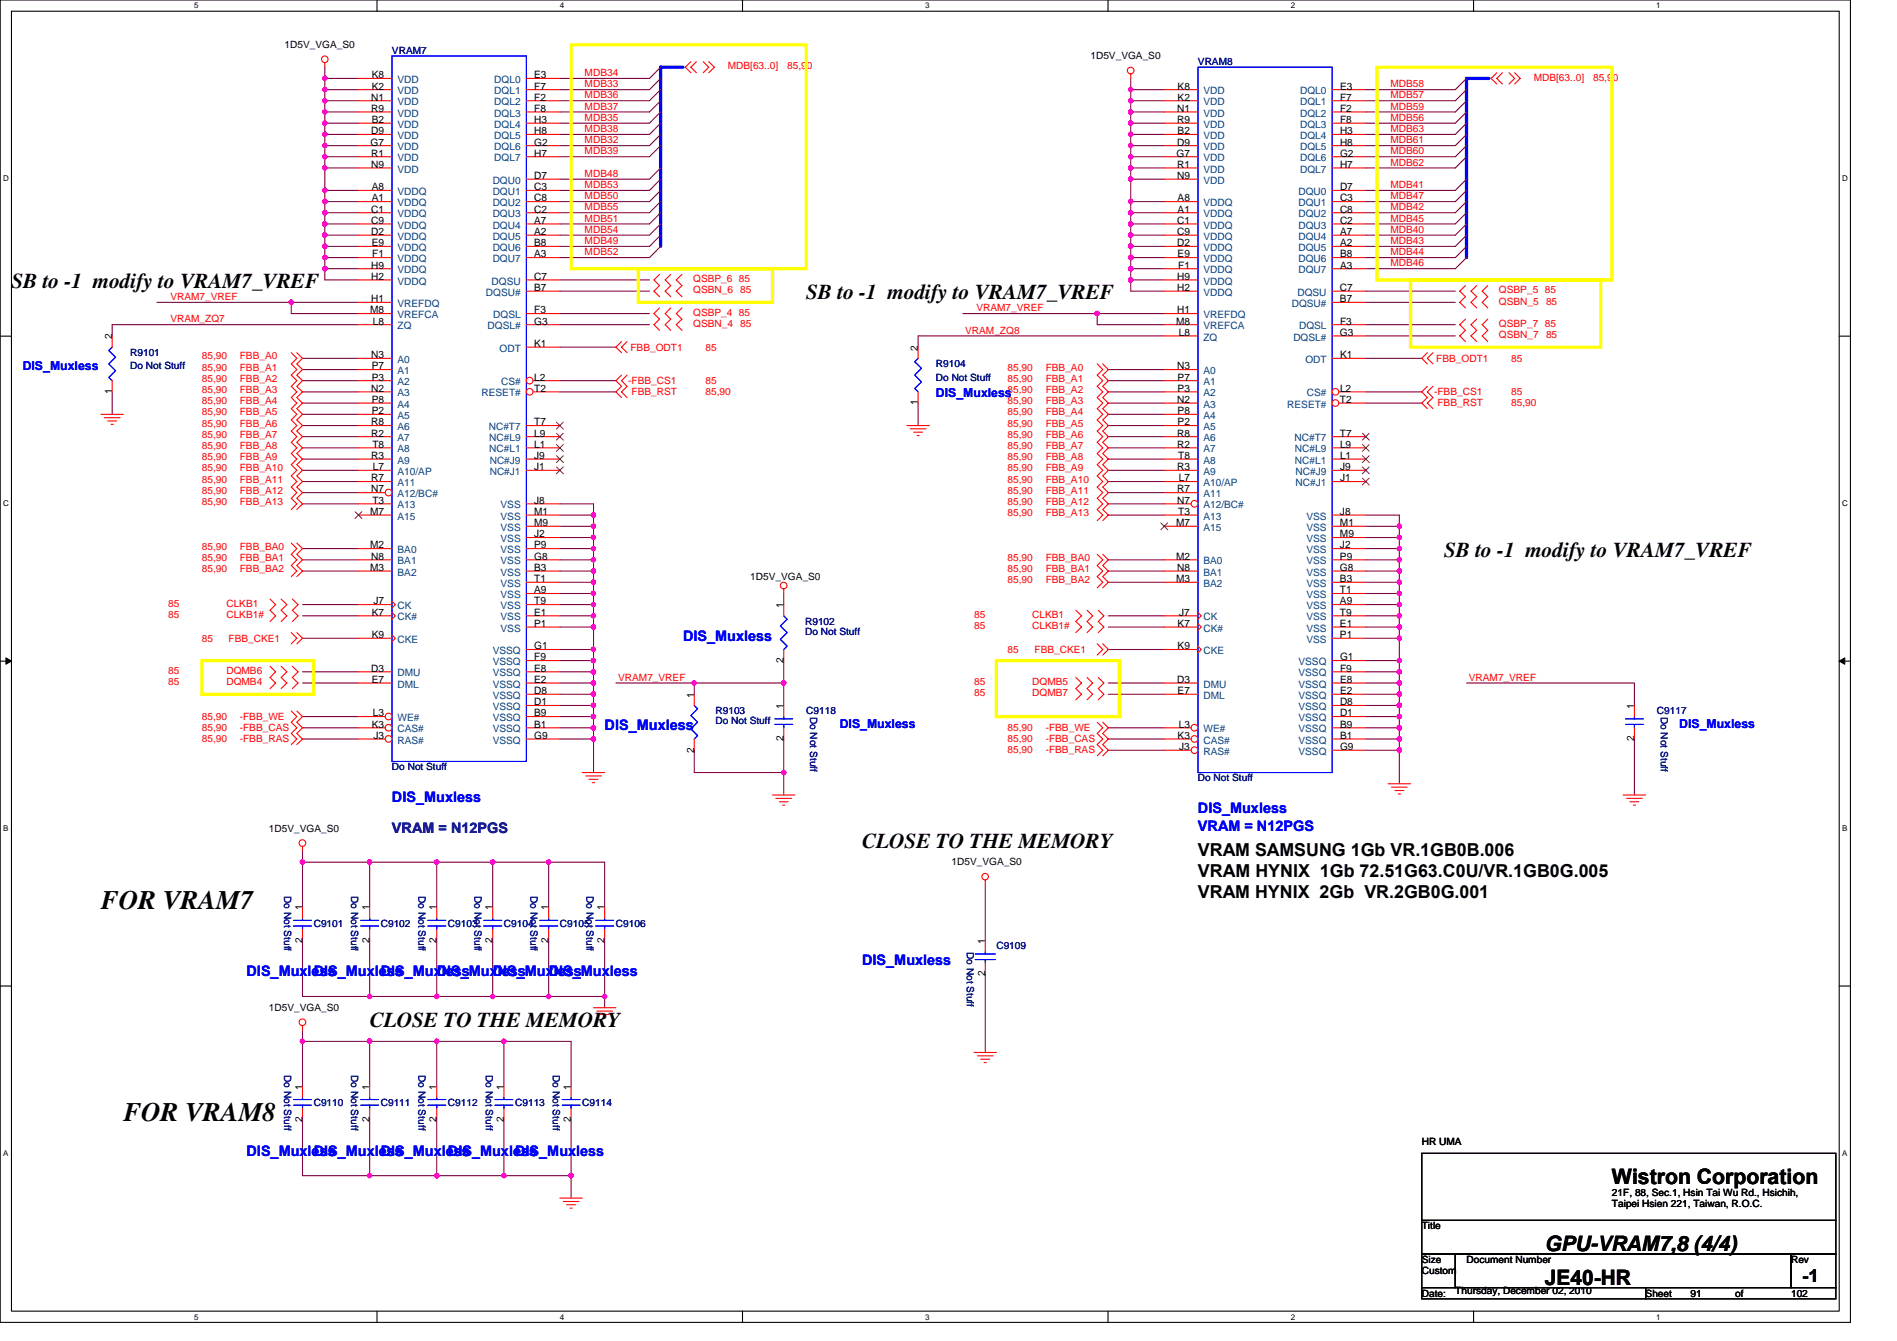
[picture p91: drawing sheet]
<svg xmlns="http://www.w3.org/2000/svg" width="297mm" height="210mm" viewBox="0 0 297 210" stroke-linecap="round" stroke-linejoin="round" font-family="sans-serif">
<defs><g id="words">
<g font-size="4.2">
<text x="15.8" y="142.2">FOR VRAM7</text>
<text x="19.3" y="175.5">FOR VRAM8</text>
</g>
<g font-size="3.3">
<text x="1.8" y="45">SB to -1 modify to VRAM7_VREF</text>
<text x="126.2" y="46.8">SB to -1 modify to VRAM7_VREF</text>
<text x="226.1" y="87.1">SB to -1 modify to VRAM7_VREF</text>
<text x="135" y="132.7">CLOSE TO THE MEMORY</text>
<text x="57.9" y="160.7">CLOSE TO THE MEMORY</text>
<text x="252.4" y="185.4">Wistron Corporation</text>
<text x="241.9" y="195.9">GPU-VRAM7,8 (4/4)</text>
<text x="241.9" y="201.1">JE40-HR</text>
</g>
<g font-size="2.8">
<text x="187.6" y="134">VRAM SAMSUNG 1Gb VR.1GB0B.006</text>
<text x="187.6" y="137.3">VRAM HYNIX 1Gb 72.51G63.C0U/VR.1GB0G.005</text>
<text x="187.6" y="140.6">VRAM HYNIX 2Gb VR.2GB0G.001</text>
<text x="282.2" y="200.6">-1</text>
</g>
<g font-size="2.3" fill="#00f">
<text x="107" y="100.3">DIS_Muxless</text>
<text x="94.7" y="114.3">DIS_Muxless</text>
<text x="61.4" y="125.5">DIS_Muxless</text>
<text x="187.6" y="127.3">DIS_Muxless</text>
<text x="187.6" y="130.1">VRAM = N12PGS</text>
<text x="38.6" y="152.8">DIS_Muxless</text>
<text x="49.1" y="152.8">DIS_Muxless</text>
<text x="59.6" y="152.8">DIS_Muxless</text>
<text x="68.4" y="152.8">DIS_Muxless</text>
<text x="77.1" y="152.8">DIS_Muxless</text>
<text x="85.9" y="152.8">DIS_Muxless</text>
<text x="135" y="151.1">DIS_Muxless</text>
<text x="38.6" y="180.9">DIS_Muxless</text>
<text x="49.1" y="180.9">DIS_Muxless</text>
<text x="59.6" y="180.9">DIS_Muxless</text>
<text x="70.1" y="180.9">DIS_Muxless</text>
<text x="80.7" y="180.9">DIS_Muxless</text>
</g>
<text font-size="2.3" fill="#0000a0" x="61.4" y="130.4">VRAM = N12PGS</text>
<g font-size="1.9" fill="#00f">
<text x="3.6" y="57.9">DIS_Muxless</text>
<text x="146.6" y="62.1">DIS_Muxless</text>
<text x="131.5" y="113.9">DIS_Muxless</text>
<text x="262.9" y="113.9">DIS_Muxless</text>
</g>
<g font-size="1.6">
<text x="44.6" y="7.5">1D5V_VGA_S0</text>
<text x="170.7" y="9.3">1D5V_VGA_S0</text>
<text x="58.1" y="15.7">N1</text>
<text x="58.1" y="17.5">R9</text>
<text x="58.2" y="14">K2</text>
<text x="58.2" y="12.3">K8</text>
<text x="83.6" y="12.3">E3</text>
<text x="83.6" y="15.7">F2</text>
<text x="83.6" y="14">F7</text>
<text x="83.6" y="17.5">F8</text>
<text x="184.3" y="17.5">N1</text>
<text x="184.4" y="15.7">K2</text>
<text x="184.4" y="14">K8</text>
<text x="209.8" y="14">E3</text>
<text x="209.8" y="17.5">F2</text>
<text x="209.8" y="15.7">F7</text>
<text x="58" y="22.8">G7</text>
<text x="58.1" y="21">D9</text>
<text x="58.2" y="19.3">B2</text>
<text x="83.6" y="22.8">G2</text>
<text x="83.6" y="19.3">H3</text>
<text x="83.6" y="21">H8</text>
<text x="184.3" y="22.8">D9</text>
<text x="184.3" y="19.3">R9</text>
<text x="184.4" y="21">B2</text>
<text x="209.8" y="19.3">F8</text>
<text x="209.8" y="21">H3</text>
<text x="209.8" y="22.8">H8</text>
<text x="58.1" y="26.3">N9</text>
<text x="58.1" y="24.5">R1</text>
<text x="58.2" y="29.8">A8</text>
<text x="83.6" y="29.8">C3</text>
<text x="83.6" y="28">D7</text>
<text x="83.6" y="24.5">H7</text>
<text x="184.2" y="24.5">G7</text>
<text x="184.3" y="28">N9</text>
<text x="184.3" y="26.3">R1</text>
<text x="209.8" y="29.8">D7</text>
<text x="209.8" y="24.5">G2</text>
<text x="209.8" y="26.3">H7</text>
<text x="58.1" y="33.3">C1</text>
<text x="58.1" y="35">C9</text>
<text x="58.2" y="31.5">A1</text>
<text x="83.6" y="35">A7</text>
<text x="83.6" y="33.3">C2</text>
<text x="83.6" y="31.5">C8</text>
<text x="184.3" y="35">C1</text>
<text x="184.4" y="33.3">A1</text>
<text x="184.4" y="31.5">A8</text>
<text x="209.8" y="35">C2</text>
<text x="209.8" y="31.5">C3</text>
<text x="209.8" y="33.3">C8</text>
<text x="58.1" y="36.8">D2</text>
<text x="58.2" y="38.5">E9</text>
<text x="58.3" y="40.3">F1</text>
<text x="83.6" y="36.8">A2</text>
<text x="83.6" y="40.3">A3</text>
<text x="83.6" y="38.5">B8</text>
<text x="184.3" y="36.8">C9</text>
<text x="184.3" y="38.5">D2</text>
<text x="184.4" y="40.3">E9</text>
<text x="209.8" y="38.5">A2</text>
<text x="209.8" y="36.8">A7</text>
<text x="209.8" y="40.3">B8</text>
<text x="58.1" y="47.3">H1</text>
<text x="58.1" y="43.8">H2</text>
<text x="58.1" y="42">H9</text>
<text x="83.6" y="45.6">B7</text>
<text x="83.6" y="43.8">C7</text>
<text x="184.3" y="45.6">H2</text>
<text x="184.3" y="43.8">H9</text>
<text x="184.5" y="42">F1</text>
<text x="209.8" y="47.3">B7</text>
<text x="209.8" y="45.6">C7</text>
<text x="209.8" y="42">A3</text>
<text x="17.5" y="53.1" transform="rotate(-90 17.5 53.1)">2</text>
<text x="58" y="49.1">M8</text>
<text x="58.4" y="50.8">L8</text>
<text x="83.6" y="50.8">G3</text>
<text x="83.6" y="49.1">F3</text>
<text x="184.2" y="50.8">M8</text>
<text x="184.3" y="49.1">H1</text>
<text x="184.6" y="52.6">L8</text>
<text x="209.8" y="52.6">G3</text>
<text x="209.8" y="50.8">F3</text>
<text x="58.1" y="56.1">N3</text>
<text x="58.2" y="59.6">P3</text>
<text x="58.2" y="57.8">P7</text>
<text x="83.6" y="59.6">L2</text>
<text x="83.6" y="54.3">K1</text>
<text x="143.7" y="54.9" transform="rotate(-90 143.7 54.9)">2</text>
<text x="184.3" y="57.8">N3</text>
<text x="184.4" y="59.6">P7</text>
<text x="209.8" y="56.1">K1</text>
<text x="17.5" y="61.7" transform="rotate(-90 17.5 61.7)">1</text>
<text x="58.1" y="61.3">N2</text>
<text x="58.2" y="64.8">P2</text>
<text x="58.2" y="63.1">P8</text>
<text x="83.6" y="61.3">T2</text>
<text x="143.7" y="63.5" transform="rotate(-90 143.7 63.5)">1</text>
<text x="184.3" y="63.1">N2</text>
<text x="184.4" y="61.3">P3</text>
<text x="184.4" y="64.8">P8</text>
<text x="209.8" y="63.1">T2</text>
<text x="209.8" y="61.3">L2</text>
<text x="58.1" y="68.3">R2</text>
<text x="58.1" y="71.8">R3</text>
<text x="58.1" y="66.6">R8</text>
<text x="58.3" y="70.1">T8</text>
<text x="83.6" y="66.6">T7</text>
<text x="83.6" y="70.1">L1</text>
<text x="83.6" y="68.3">L9</text>
<text x="83.6" y="71.8">J9</text>
<text x="184.3" y="70.1">R2</text>
<text x="184.3" y="68.3">R8</text>
<text x="184.4" y="66.6">P2</text>
<text x="184.5" y="71.8">T8</text>
<text x="209.8" y="68.3">T7</text>
<text x="209.8" y="71.8">L1</text>
<text x="209.8" y="70.1">L9</text>
<text x="58.1" y="77.1">N7</text>
<text x="58.1" y="75.4">R7</text>
<text x="58.4" y="73.6">L7</text>
<text x="83.6" y="73.6">J1</text>
<text x="184.3" y="73.6">R3</text>
<text x="184.3" y="77.1">R7</text>
<text x="184.6" y="75.4">L7</text>
<text x="209.8" y="75.4">J1</text>
<text x="209.8" y="73.6">J9</text>
<text x="58" y="80.6">M7</text>
<text x="58.3" y="78.8">T3</text>
<text x="83.6" y="78.8">J8</text>
<text x="83.6" y="80.6">M1</text>
<text x="83.6" y="82.4">M9</text>
<text x="184.2" y="82.4">M7</text>
<text x="184.3" y="78.8">N7</text>
<text x="184.5" y="80.6">T3</text>
<text x="209.8" y="80.6">J8</text>
<text x="209.8" y="82.4">M1</text>
<text x="58" y="85.9">M2</text>
<text x="58" y="89.4">M3</text>
<text x="58.1" y="87.6">N8</text>
<text x="83.6" y="89.4">B3</text>
<text x="83.6" y="87.6">G8</text>
<text x="83.6" y="84.1">J2</text>
<text x="83.6" y="85.9">P9</text>
<text x="184.2" y="87.6">M2</text>
<text x="184.3" y="89.4">N8</text>
<text x="209.8" y="89.4">G8</text>
<text x="209.8" y="85.9">J2</text>
<text x="209.8" y="84.1">M9</text>
<text x="209.8" y="87.6">P9</text>
<text x="58.5" y="94.6">J7</text>
<text x="83.6" y="92.9">A9</text>
<text x="83.6" y="91.1">T1</text>
<text x="83.6" y="94.6">T9</text>
<text x="117.5" y="90.8">1D5V_VGA_S0</text>
<text x="122.7" y="95.2" transform="rotate(-90 122.7 95.2)">1</text>
<text x="184.2" y="91.1">M3</text>
<text x="209.8" y="94.6">A9</text>
<text x="209.8" y="91.1">B3</text>
<text x="209.8" y="92.9">T1</text>
<text x="58.2" y="96.4">K7</text>
<text x="58.2" y="99.9">K9</text>
<text x="83.6" y="96.4">E1</text>
<text x="83.6" y="98.1">P1</text>
<text x="83.6" y="101.6">G1</text>
<text x="184.4" y="98.1">K7</text>
<text x="184.4" y="101.6">K9</text>
<text x="184.7" y="96.4">J7</text>
<text x="209.8" y="98.1">E1</text>
<text x="209.8" y="99.9">P1</text>
<text x="209.8" y="96.4">T9</text>
<text x="58.1" y="105.1">D3</text>
<text x="58.2" y="106.9">E7</text>
<text x="83.6" y="106.9">E2</text>
<text x="83.6" y="105.1">E8</text>
<text x="83.6" y="103.4">F9</text>
<text x="122.7" y="103.8" transform="rotate(-90 122.7 103.8)">2</text>
<text x="184.3" y="106.9">D3</text>
<text x="209.8" y="106.9">E8</text>
<text x="209.8" y="105.1">F9</text>
<text x="209.8" y="103.4">G1</text>
<text x="58.2" y="113.9">K3</text>
<text x="58.4" y="112.1">L3</text>
<text x="83.6" y="113.9">B1</text>
<text x="83.6" y="112.1">B9</text>
<text x="83.6" y="110.4">D1</text>
<text x="83.6" y="108.6">D8</text>
<text x="108.7" y="109.2" transform="rotate(-90 108.7 109.2)">1</text>
<text x="122.7" y="110.9" transform="rotate(-90 122.7 110.9)">1</text>
<text x="184.4" y="108.6">E7</text>
<text x="184.6" y="113.9">L3</text>
<text x="209.8" y="113.9">B9</text>
<text x="209.8" y="112.1">D1</text>
<text x="209.8" y="110.4">D8</text>
<text x="209.8" y="108.6">E2</text>
<text x="255.9" y="110.9" transform="rotate(-90 255.9 110.9)">1</text>
<text x="58.5" y="115.7">J3</text>
<text x="83.6" y="115.7">G9</text>
<text x="108.7" y="117.8" transform="rotate(-90 108.7 117.8)">2</text>
<text x="122.7" y="116" transform="rotate(-90 122.7 116)">2</text>
<text x="184.4" y="115.7">K3</text>
<text x="184.7" y="117.4">J3</text>
<text x="209.8" y="115.7">B1</text>
<text x="209.8" y="117.4">G9</text>
<text x="255.9" y="116" transform="rotate(-90 255.9 116)">2</text>
<text x="42.1" y="130.2">1D5V_VGA_S0</text>
<text x="149" y="135.5">1D5V_VGA_S0</text>
<text x="47.3" y="142.5" transform="rotate(-90 47.3 142.5)">1</text>
<text x="57.9" y="142.5" transform="rotate(-90 57.9 142.5)">1</text>
<text x="68.4" y="142.5" transform="rotate(-90 68.4 142.5)">1</text>
<text x="77.1" y="142.5" transform="rotate(-90 77.1 142.5)">1</text>
<text x="85.9" y="142.5" transform="rotate(-90 85.9 142.5)">1</text>
<text x="94.7" y="142.5" transform="rotate(-90 94.7 142.5)">1</text>
<text x="47.3" y="147.6" transform="rotate(-90 47.3 147.6)">2</text>
<text x="57.9" y="147.6" transform="rotate(-90 57.9 147.6)">2</text>
<text x="68.4" y="147.6" transform="rotate(-90 68.4 147.6)">2</text>
<text x="77.1" y="147.6" transform="rotate(-90 77.1 147.6)">2</text>
<text x="85.9" y="147.6" transform="rotate(-90 85.9 147.6)">2</text>
<text x="94.7" y="147.6" transform="rotate(-90 94.7 147.6)">2</text>
<text x="154.3" y="147.7" transform="rotate(-90 154.3 147.7)">1</text>
<text x="154.3" y="152.8" transform="rotate(-90 154.3 152.8)">2</text>
<text x="42.1" y="158.3">1D5V_VGA_S0</text>
<text x="47.3" y="170.5" transform="rotate(-90 47.3 170.5)">1</text>
<text x="57.9" y="170.5" transform="rotate(-90 57.9 170.5)">1</text>
<text x="68.4" y="170.5" transform="rotate(-90 68.4 170.5)">1</text>
<text x="78.9" y="170.5" transform="rotate(-90 78.9 170.5)">1</text>
<text x="89.4" y="170.5" transform="rotate(-90 89.4 170.5)">1</text>
<text x="47.3" y="175.6" transform="rotate(-90 47.3 175.6)">2</text>
<text x="57.9" y="175.6" transform="rotate(-90 57.9 175.6)">2</text>
<text x="68.4" y="175.6" transform="rotate(-90 68.4 175.6)">2</text>
<text x="78.9" y="175.6" transform="rotate(-90 78.9 175.6)">2</text>
<text x="89.4" y="175.6" transform="rotate(-90 89.4 175.6)">2</text>
<text x="222.6" y="179.3">HR UMA</text>
<text x="252.4" y="187.2">21F, 88, Sec.1, Hsin Tai Wu Rd., Hsichih,</text>
<text x="252.4" y="189">Taipei Hsien 221, Taiwan, R.O.C.</text>
<text x="222.6" y="192.4">Title</text>
<text x="222.6" y="197.7">Size</text>
<text x="229.6" y="197.7">Document Number</text>
<text x="280.5" y="197.7">Rev</text>
<text x="222.6" y="202.9">Date:</text>
<text x="222.6" y="199.5">Custom</text>
<text x="227.9" y="202.6">Thursday, December 02, 2010</text>
<text x="257.7" y="202.9">Sheet</text>
<text x="264.7" y="202.9">91</text>
<text x="271.7" y="202.9">of</text>
<text x="280.5" y="202.9">102</text>
</g>
<g font-size="1.6" fill="#000080">
<text x="61.4" y="8.4">VRAM7</text>
<text x="187.6" y="10.2">VRAM8</text>
<text x="20.4" y="55.7">R9101</text>
<text x="20.4" y="57.8">Do Not Stuff</text>
<text x="146.6" y="57.5">R9104</text>
<text x="146.6" y="59.6">Do Not Stuff</text>
<text x="126.1" y="97.8">R9102</text>
<text x="126.1" y="99.4">Do Not Stuff</text>
<text x="112" y="111.8">R9103</text>
<text x="112" y="113.4">Do Not Stuff</text>
<text x="126.2" y="111.8">C9118</text>
<text x="126.9" y="112.2" transform="rotate(90 126.9 112.2)">Do Not Stuff</text>
<text x="259.4" y="111.8">C9117</text>
<text x="260.1" y="112.2" transform="rotate(90 260.1 112.2)">Do Not Stuff</text>
<text x="61.4" y="120.6">Do Not Stuff</text>
<text x="187.6" y="122.3">Do Not Stuff</text>
<text x="44.5" y="140.2" transform="rotate(90 44.5 140.2)">Do Not Stuff</text>
<text x="55" y="140.2" transform="rotate(90 55 140.2)">Do Not Stuff</text>
<text x="65.5" y="140.2" transform="rotate(90 65.5 140.2)">Do Not Stuff</text>
<text x="74.3" y="140.2" transform="rotate(90 74.3 140.2)">Do Not Stuff</text>
<text x="83.1" y="140.2" transform="rotate(90 83.1 140.2)">Do Not Stuff</text>
<text x="91.8" y="140.2" transform="rotate(90 91.8 140.2)">Do Not Stuff</text>
<text x="49.1" y="145.1">C9101</text>
<text x="59.6" y="145.1">C9102</text>
<text x="70.1" y="145.1">C9103</text>
<text x="78.9" y="145.1">C9104</text>
<text x="87.7" y="145.1">C9105</text>
<text x="96.4" y="145.1">C9106</text>
<text x="151.4" y="149" transform="rotate(90 151.4 149)">Do Not Stuff</text>
<text x="156" y="148.6">C9109</text>
<text x="44.5" y="168.3" transform="rotate(90 44.5 168.3)">Do Not Stuff</text>
<text x="49.1" y="173.2">C9110</text>
<text x="55" y="168.3" transform="rotate(90 55 168.3)">Do Not Stuff</text>
<text x="59.6" y="173.2">C9111</text>
<text x="65.5" y="168.3" transform="rotate(90 65.5 168.3)">Do Not Stuff</text>
<text x="70.1" y="173.2">C9112</text>
<text x="76" y="168.3" transform="rotate(90 76 168.3)">Do Not Stuff</text>
<text x="80.7" y="173.2">C9113</text>
<text x="86.6" y="168.3" transform="rotate(90 86.6 168.3)">Do Not Stuff</text>
<text x="91.2" y="173.2">C9114</text>
</g>
<g font-size="1.6" fill="#f00">
<text x="91.5" y="11.9">MDB34</text>
<text x="114" y="10.9">MDB[63..0]</text>
<text x="123.3" y="10.9">85,90</text>
<text x="91.5" y="13.7">MDB33</text>
<text x="91.5" y="17.2">MDB37</text>
<text x="91.5" y="15.4">MDB36</text>
<text x="217.7" y="15.4">MDB57</text>
<text x="217.7" y="17.2">MDB59</text>
<text x="217.7" y="13.7">MDB58</text>
<text x="240.2" y="12.6">MDB[63..0]</text>
<text x="249.4" y="12.6">85,90</text>
<text x="91.5" y="22.4">MDB32</text>
<text x="91.5" y="20.7">MDB38</text>
<text x="91.5" y="18.9">MDB35</text>
<text x="217.7" y="18.9">MDB56</text>
<text x="217.7" y="22.4">MDB61</text>
<text x="217.7" y="20.7">MDB63</text>
<text x="91.5" y="27.7">MDB48</text>
<text x="91.5" y="29.4">MDB53</text>
<text x="91.5" y="24.2">MDB39</text>
<text x="217.7" y="29.4">MDB41</text>
<text x="217.7" y="24.2">MDB60</text>
<text x="217.7" y="25.9">MDB62</text>
<text x="91.5" y="34.7">MDB51</text>
<text x="91.5" y="32.9">MDB55</text>
<text x="91.5" y="31.2">MDB50</text>
<text x="217.7" y="31.2">MDB47</text>
<text x="217.7" y="32.9">MDB42</text>
<text x="217.7" y="34.7">MDB45</text>
<text x="91.5" y="38.2">MDB49</text>
<text x="91.5" y="40">MDB52</text>
<text x="91.5" y="36.4">MDB54</text>
<text x="217.7" y="41.7">MDB46</text>
<text x="217.7" y="40">MDB44</text>
<text x="217.7" y="36.4">MDB40</text>
<text x="217.7" y="38.2">MDB43</text>
<text x="26.7" y="47">VRAM7_VREF</text>
<text x="108.5" y="44.2">QSBP_6 85</text>
<text x="108.5" y="45.9">QSBN_6</text>
<text x="115.9" y="45.9">85</text>
<text x="234.7" y="45.9">QSBP_5 85</text>
<text x="234.7" y="47.7">QSBN_5</text>
<text x="242.1" y="47.7">85</text>
<text x="26.7" y="50.5">VRAM_ZQ7</text>
<text x="108.5" y="49.4">QSBP_4 85</text>
<text x="108.5" y="51.2">QSBN_4</text>
<text x="115.9" y="51.2">85</text>
<text x="151.1" y="52.2">VRAM_ZQ8</text>
<text x="152.9" y="48.7">VRAM7_VREF</text>
<text x="234.7" y="51.2">QSBP_7 85</text>
<text x="234.7" y="52.9">QSBN_7</text>
<text x="242.1" y="52.9">85</text>
<text x="31.6" y="56.3">85,90</text>
<text x="31.6" y="58">85,90</text>
<text x="31.6" y="59.8">85,90</text>
<text x="37.5" y="56.3">FBB_A0</text>
<text x="37.5" y="58">FBB_A1</text>
<text x="37.5" y="59.8">FBB_A2</text>
<text x="98.7" y="54.9">FBB_ODT1</text>
<text x="110.5" y="54.9">85</text>
<text x="157.8" y="58">85,90</text>
<text x="157.8" y="59.8">85,90</text>
<text x="163.7" y="58">FBB_A0</text>
<text x="163.7" y="59.8">FBB_A1</text>
<text x="224.9" y="56.6">FBB_ODT1</text>
<text x="236.6" y="56.6">85</text>
<text x="31.6" y="61.5">85,90</text>
<text x="31.6" y="63.3">85,90</text>
<text x="31.6" y="65">85,90</text>
<text x="37.5" y="61.5">FBB_A3</text>
<text x="37.5" y="63.3">FBB_A4</text>
<text x="37.5" y="65">FBB_A5</text>
<text x="98.4" y="60.1">-FBB_CS1</text>
<text x="98.9" y="61.9">FBB_RST</text>
<text x="110.5" y="60.1">85</text>
<text x="110.5" y="61.9">85,90</text>
<text x="157.8" y="61.5">85,90</text>
<text x="157.8" y="63.3">85,90</text>
<text x="157.8" y="65">85,90</text>
<text x="163.7" y="61.5">FBB_A2</text>
<text x="163.7" y="63.3">FBB_A3</text>
<text x="163.7" y="65">FBB_A4</text>
<text x="224.6" y="61.9">-FBB_CS1</text>
<text x="225.1" y="63.6">FBB_RST</text>
<text x="236.6" y="61.9">85</text>
<text x="236.6" y="63.6">85,90</text>
<text x="31.6" y="66.8">85,90</text>
<text x="31.6" y="68.5">85,90</text>
<text x="31.6" y="70.3">85,90</text>
<text x="37.5" y="66.8">FBB_A6</text>
<text x="37.5" y="68.5">FBB_A7</text>
<text x="37.5" y="70.3">FBB_A8</text>
<text x="157.8" y="66.8">85,90</text>
<text x="157.8" y="68.5">85,90</text>
<text x="157.8" y="70.3">85,90</text>
<text x="163.7" y="66.8">FBB_A5</text>
<text x="163.7" y="68.5">FBB_A6</text>
<text x="163.7" y="70.3">FBB_A7</text>
<text x="31.6" y="72">85,90</text>
<text x="31.6" y="73.8">85,90</text>
<text x="31.6" y="75.5">85,90</text>
<text x="31.6" y="77.3">85,90</text>
<text x="37.5" y="72">FBB_A9</text>
<text x="37.5" y="73.8">FBB_A10</text>
<text x="37.5" y="75.5">FBB_A11</text>
<text x="37.5" y="77.3">FBB_A12</text>
<text x="157.8" y="72">85,90</text>
<text x="157.8" y="73.8">85,90</text>
<text x="157.8" y="75.5">85,90</text>
<text x="157.8" y="77.3">85,90</text>
<text x="163.7" y="72">FBB_A8</text>
<text x="163.7" y="73.8">FBB_A9</text>
<text x="163.7" y="75.5">FBB_A10</text>
<text x="163.7" y="77.3">FBB_A11</text>
<text x="31.6" y="79">85,90</text>
<text x="37.5" y="79">FBB_A13</text>
<text x="157.8" y="80.8">85,90</text>
<text x="157.8" y="79">85,90</text>
<text x="163.7" y="80.8">FBB_A13</text>
<text x="163.7" y="79">FBB_A12</text>
<text x="31.6" y="86">85,90</text>
<text x="31.6" y="87.8">85,90</text>
<text x="31.6" y="89.6">85,90</text>
<text x="37.5" y="86">FBB_BA0</text>
<text x="37.5" y="87.8">FBB_BA1</text>
<text x="37.5" y="89.6">FBB_BA2</text>
<text x="157.8" y="87.8">85,90</text>
<text x="157.8" y="89.6">85,90</text>
<text x="163.7" y="87.8">FBB_BA0</text>
<text x="163.7" y="89.6">FBB_BA1</text>
<text x="26.3" y="95">85</text>
<text x="35.5" y="95">CLKB1</text>
<text x="157.8" y="91.3">85,90</text>
<text x="163.7" y="91.3">FBB_BA2</text>
<text x="26.3" y="96.8">85</text>
<text x="31.6" y="100.4">85</text>
<text x="35.5" y="96.8">CLKB1#</text>
<text x="35.8" y="100.4">FBB_CKE1</text>
<text x="152.5" y="98.5">85</text>
<text x="152.5" y="96.8">85</text>
<text x="161.6" y="98.5">CLKB1#</text>
<text x="161.6" y="96.8">CLKB1</text>
<text x="26.3" y="105.5">85</text>
<text x="26.3" y="107.3">85</text>
<text x="35.5" y="105.5">DQMB6</text>
<text x="35.5" y="107.3">DQMB4</text>
<text x="96.8" y="106.6">VRAM7_VREF</text>
<text x="152.5" y="107.3">85</text>
<text x="157.8" y="102.2">85</text>
<text x="161.6" y="107.3">DQMB5</text>
<text x="162" y="102.2">FBB_CKE1</text>
<text x="230" y="106.6">VRAM7_VREF</text>
<text x="31.6" y="112.7">85,90</text>
<text x="37.5" y="112.7">-FBB_WE</text>
<text x="152.5" y="109">85</text>
<text x="161.6" y="109">DQMB7</text>
<text x="31.6" y="116.2">85,90</text>
<text x="31.6" y="114.4">85,90</text>
<text x="37.5" y="116.2">-FBB_RAS</text>
<text x="37.5" y="114.4">-FBB_CAS</text>
<text x="157.8" y="114.4">85,90</text>
<text x="157.8" y="117.9">85,90</text>
<text x="157.8" y="116.2">85,90</text>
<text x="163.7" y="114.4">-FBB_WE</text>
<text x="163.7" y="117.9">-FBB_RAS</text>
<text x="163.7" y="116.2">-FBB_CAS</text>
</g>
<g font-size="1.6" fill="#004080">
<text x="62.2" y="14.8">VDD</text>
<text x="62.2" y="13">VDD</text>
<text x="62.2" y="16.5">VDD</text>
<text x="77.4" y="13">DQL0</text>
<text x="77.4" y="16.5">DQL2</text>
<text x="77.4" y="14.8">DQL1</text>
<text x="188.4" y="16.5">VDD</text>
<text x="188.4" y="14.8">VDD</text>
<text x="203.6" y="14.8">DQL0</text>
<text x="203.6" y="16.5">DQL1</text>
<text x="62.2" y="20">VDD</text>
<text x="62.2" y="21.8">VDD</text>
<text x="62.2" y="23.5">VDD</text>
<text x="62.2" y="18.2">VDD</text>
<text x="77.4" y="18.2">DQL3</text>
<text x="77.4" y="23.5">DQL6</text>
<text x="77.4" y="20">DQL4</text>
<text x="77.4" y="21.8">DQL5</text>
<text x="188.4" y="21.8">VDD</text>
<text x="188.4" y="23.5">VDD</text>
<text x="188.4" y="18.2">VDD</text>
<text x="188.4" y="20">VDD</text>
<text x="203.6" y="18.2">DQL2</text>
<text x="203.6" y="20">DQL3</text>
<text x="203.6" y="21.8">DQL4</text>
<text x="203.6" y="23.5">DQL5</text>
<text x="62.2" y="27">VDD</text>
<text x="62.2" y="25.3">VDD</text>
<text x="77.1" y="28.8">DQU0</text>
<text x="77.4" y="25.3">DQL7</text>
<text x="188.4" y="25.3">VDD</text>
<text x="188.4" y="28.8">VDD</text>
<text x="188.4" y="27">VDD</text>
<text x="203.6" y="25.3">DQL6</text>
<text x="203.6" y="27">DQL7</text>
<text x="62.2" y="32.3">VDDQ</text>
<text x="62.2" y="30.5">VDDQ</text>
<text x="62.2" y="34">VDDQ</text>
<text x="62.2" y="35.8">VDDQ</text>
<text x="77.1" y="35.8">DQU4</text>
<text x="77.1" y="34">DQU3</text>
<text x="77.1" y="30.5">DQU1</text>
<text x="77.1" y="32.3">DQU2</text>
<text x="188.4" y="34">VDDQ</text>
<text x="188.4" y="32.3">VDDQ</text>
<text x="188.4" y="35.8">VDDQ</text>
<text x="203.3" y="35.8">DQU3</text>
<text x="203.3" y="32.3">DQU1</text>
<text x="203.3" y="34">DQU2</text>
<text x="203.3" y="30.5">DQU0</text>
<text x="62.2" y="37.5">VDDQ</text>
<text x="62.2" y="39.3">VDDQ</text>
<text x="62.2" y="41">VDDQ</text>
<text x="77.1" y="37.5">DQU5</text>
<text x="77.1" y="41">DQU7</text>
<text x="77.1" y="39.3">DQU6</text>
<text x="188.4" y="37.5">VDDQ</text>
<text x="188.4" y="39.3">VDDQ</text>
<text x="188.4" y="41">VDDQ</text>
<text x="203.3" y="39.3">DQU5</text>
<text x="203.3" y="37.5">DQU4</text>
<text x="203.3" y="41">DQU6</text>
<text x="62.2" y="44.5">VDDQ</text>
<text x="62.2" y="42.8">VDDQ</text>
<text x="76.1" y="46.3">DQSU#</text>
<text x="77" y="44.5">DQSU</text>
<text x="188.4" y="42.8">VDDQ</text>
<text x="188.4" y="46.3">VDDQ</text>
<text x="188.4" y="44.5">VDDQ</text>
<text x="203.2" y="46.3">DQSU</text>
<text x="203.3" y="42.8">DQU7</text>
<text x="62.2" y="48">VREFDQ</text>
<text x="62.2" y="51.5">ZQ</text>
<text x="62.2" y="49.8">VREFCA</text>
<text x="76.3" y="51.5">DQSL#</text>
<text x="77.2" y="49.8">DQSL</text>
<text x="188.4" y="49.8">VREFDQ</text>
<text x="188.4" y="53.3">ZQ</text>
<text x="188.4" y="51.5">VREFCA</text>
<text x="202.3" y="48">DQSU#</text>
<text x="202.5" y="53.3">DQSL#</text>
<text x="203.4" y="51.5">DQSL</text>
<text x="62.2" y="56.8">A0</text>
<text x="62.2" y="58.6">A1</text>
<text x="78.2" y="55.1">ODT</text>
<text x="188.4" y="58.6">A0</text>
<text x="204.4" y="56.8">ODT</text>
<text x="62.2" y="62.1">A3</text>
<text x="62.2" y="65.6">A5</text>
<text x="62.2" y="60.3">A2</text>
<text x="62.2" y="63.8">A4</text>
<text x="75.4" y="62.1">RESET#</text>
<text x="78.5" y="60.3">CS#</text>
<text x="188.4" y="63.8">A3</text>
<text x="188.4" y="62.1">A2</text>
<text x="188.4" y="60.3">A1</text>
<text x="188.4" y="65.6">A4</text>
<text x="201.6" y="63.8">RESET#</text>
<text x="204.6" y="62.1">CS#</text>
<text x="62.2" y="69.1">A7</text>
<text x="62.2" y="67.3">A6</text>
<text x="62.2" y="70.8">A8</text>
<text x="76.5" y="67.3">NC#T7</text>
<text x="76.6" y="70.8">NC#L1</text>
<text x="76.6" y="69.1">NC#L9</text>
<text x="188.4" y="67.3">A5</text>
<text x="188.4" y="70.8">A7</text>
<text x="188.4" y="69.1">A6</text>
<text x="202.7" y="69.1">NC#T7</text>
<text x="202.8" y="70.8">NC#L9</text>
<text x="62.2" y="74.3">A10/AP</text>
<text x="62.2" y="77.8">A12/BC#</text>
<text x="62.2" y="72.6">A9</text>
<text x="62.2" y="76.1">A11</text>
<text x="76.7" y="74.3">NC#J1</text>
<text x="76.7" y="72.6">NC#J9</text>
<text x="188.4" y="76.1">A10/AP</text>
<text x="188.4" y="74.3">A9</text>
<text x="188.4" y="77.8">A11</text>
<text x="188.4" y="72.6">A8</text>
<text x="202.8" y="72.6">NC#L1</text>
<text x="202.9" y="76.1">NC#J1</text>
<text x="202.9" y="74.3">NC#J9</text>
<text x="62.2" y="81.3">A15</text>
<text x="62.2" y="79.6">A13</text>
<text x="78.4" y="79.6">VSS</text>
<text x="78.4" y="81.3">VSS</text>
<text x="78.4" y="83.1">VSS</text>
<text x="188.4" y="83.1">A15</text>
<text x="188.4" y="79.6">A12/BC#</text>
<text x="188.4" y="81.3">A13</text>
<text x="204.6" y="81.3">VSS</text>
<text x="204.6" y="83.1">VSS</text>
<text x="62.2" y="86.6">BA0</text>
<text x="62.2" y="88.3">BA1</text>
<text x="78.4" y="88.3">VSS</text>
<text x="78.4" y="84.9">VSS</text>
<text x="78.4" y="86.6">VSS</text>
<text x="188.4" y="88.3">BA0</text>
<text x="204.6" y="86.6">VSS</text>
<text x="204.6" y="84.9">VSS</text>
<text x="204.6" y="88.3">VSS</text>
<text x="62.2" y="95.4">CK</text>
<text x="62.2" y="90.1">BA2</text>
<text x="78.4" y="93.6">VSS</text>
<text x="78.4" y="90.1">VSS</text>
<text x="78.4" y="91.9">VSS</text>
<text x="78.4" y="95.4">VSS</text>
<text x="188.4" y="91.9">BA2</text>
<text x="188.4" y="90.1">BA1</text>
<text x="204.6" y="95.4">VSS</text>
<text x="204.6" y="91.9">VSS</text>
<text x="204.6" y="90.1">VSS</text>
<text x="204.6" y="93.6">VSS</text>
<text x="62.2" y="97.1">CK#</text>
<text x="62.2" y="100.6">CKE</text>
<text x="78.4" y="97.1">VSS</text>
<text x="78.4" y="98.9">VSS</text>
<text x="188.4" y="97.1">CK</text>
<text x="188.4" y="98.9">CK#</text>
<text x="204.6" y="98.9">VSS</text>
<text x="204.6" y="100.6">VSS</text>
<text x="204.6" y="97.1">VSS</text>
<text x="62.2" y="105.9">DMU</text>
<text x="62.2" y="107.6">DML</text>
<text x="77.1" y="107.6">VSSQ</text>
<text x="77.1" y="105.9">VSSQ</text>
<text x="77.1" y="104.1">VSSQ</text>
<text x="77.1" y="102.4">VSSQ</text>
<text x="188.4" y="107.6">DMU</text>
<text x="188.4" y="102.4">CKE</text>
<text x="203.3" y="107.6">VSSQ</text>
<text x="203.3" y="105.9">VSSQ</text>
<text x="203.3" y="104.1">VSSQ</text>
<text x="62.2" y="112.9">WE#</text>
<text x="77.1" y="112.9">VSSQ</text>
<text x="77.1" y="111.1">VSSQ</text>
<text x="77.1" y="109.4">VSSQ</text>
<text x="188.4" y="109.4">DML</text>
<text x="203.3" y="112.9">VSSQ</text>
<text x="203.3" y="111.1">VSSQ</text>
<text x="203.3" y="109.4">VSSQ</text>
<text x="62.2" y="116.4">RAS#</text>
<text x="62.2" y="114.6">CAS#</text>
<text x="77.1" y="114.6">VSSQ</text>
<text x="77.1" y="116.4">VSSQ</text>
<text x="188.4" y="118.2">RAS#</text>
<text x="188.4" y="116.4">CAS#</text>
<text x="188.4" y="114.6">WE#</text>
<text x="203.3" y="116.4">VSSQ</text>
<text x="203.3" y="114.6">VSSQ</text>
<text x="203.3" y="118.2">VSSQ</text>
</g>
<g font-size="1.3">
<text x="30.4" y="1.3">5</text>
<text x="87.6" y="1.3">4</text>
<text x="144.9" y="1.3">3</text>
<text x="202.1" y="1.3">2</text>
<text x="259.4" y="1.3">1</text>
<text x=".5" y="28.3">D</text>
<text x="288.4" y="28.3">D</text>
<text x=".5" y="79.2">C</text>
<text x="288.4" y="79.2">C</text>
<text x=".5" y="130">B</text>
<text x="288.4" y="130">B</text>
<text x=".5" y="180.9">A</text>
<text x="288.4" y="180.9">A</text>
<text x="30.4" y="206.5">5</text>
<text x="87.6" y="206.5">4</text>
<text x="144.9" y="206.5">3</text>
<text x="202.1" y="206.5">2</text>
<text x="259.4" y="206.5">1</text>
</g>
</g></defs>
<path d="M0 0h289.7v207h-289.7zM1.8 1.8h286.2v203.4h-286.2z" fill="none" stroke="#000" stroke-width=".17"/>
<g fill="#fff">
<path d="M30.4 .2h.7v1.4h-.7z"/>
<path d="M30.4 205.4h.7v1.4h-.7z"/>
</g>
<path d="M59 0v1.8M59 205.2v1.8" fill="none" stroke="#000" stroke-width=".17"/>
<g fill="#fff">
<path d="M87.6 .2h.7v1.4h-.7z"/>
<path d="M87.6 205.4h.7v1.4h-.7z"/>
</g>
<path d="M116.3 0v1.8M116.3 205.2v1.8" fill="none" stroke="#000" stroke-width=".17"/>
<g fill="#fff">
<path d="M144.9 .2h.7v1.4h-.7z"/>
<path d="M144.9 205.4h.7v1.4h-.7z"/>
</g>
<path d="M173.5 0v1.8M173.5 205.2v1.8" fill="none" stroke="#000" stroke-width=".17"/>
<g fill="#fff">
<path d="M202.1 .2h.7v1.4h-.7z"/>
<path d="M202.1 205.4h.7v1.4h-.7z"/>
</g>
<path d="M230.7 0v1.8M230.7 205.2v1.8" fill="none" stroke="#000" stroke-width=".17"/>
<g fill="#fff">
<path d="M259.4 .2h.6v1.4h-.6z"/>
<path d="M259.4 205.4h.6v1.4h-.6z"/>
<path d="M.5 27.2h.9v1.4h-.9z"/>
<path d="M288.4 27.2h.9v1.4h-.9z"/>
<path d="M.5 78h.9v1.4h-.9z"/>
<path d="M288.4 78h.9v1.4h-.9z"/>
</g>
<path d="M0 52.6h1.8M288 52.6h1.7" fill="none" stroke="#000" stroke-width=".17"/>
<g fill="#fff">
<path d="M.5 128.9h.8v1.4h-.8z"/>
<path d="M288.4 128.9h.9v1.4h-.9z"/>
</g>
<path d="M0 103.5h1.8M288 103.5h1.7" fill="none" stroke="#000" stroke-width=".17"/>
<path d="M.9 103l.9 .5-.9 .5zM288 103.5l.9-.5v1z" fill="#000" stroke="#000" stroke-width=".16"/>
<g fill="#fff">
<path d="M.5 179.8h.8v1.4h-.8z"/>
<path d="M288.4 179.8h.9v1.4h-.9z"/>
</g>
<path d="M0 154.3h1.8M288 154.3h1.7M222.6 196.3h5.3v5.2h-5.3zM222.6 180.5h64.9v10.5h-64.9zM222.6 191h64.9v5.3h-64.9zM227.9 196.3h52.6v5.2h-52.6zM280.5 196.3h7v5.2h-7zM222.6 201.5h35.1v1.8h-35.1zM257.7 201.5h29.8v1.8h-29.8z" fill="none" stroke="#000" stroke-width=".17"/>
<g fill="none" stroke="#800040" stroke-width=".17">
<path d="M50.9 10.5v33.3h5.2M50.9 17.5h5.2M50.9 19.3h5.2M50.9 14h5.2M50.9 15.8h5.2M50.9 12.3h5.2M103.4 15.8l-1.7 1.7h-14M103.4 17.5l-1.7 1.8h-14M103.4 12.3l-1.7 1.7h-14M103.4 19.3l-1.7 1.7h-14M103.4 14l-1.7 1.8h-14M103.4 10.5l-1.7 1.8h-14"/>
<path d="M177.1 12.3v33.3h5.2M177.1 17.5h5.2M177.1 19.3h5.2M177.1 14h5.2M177.1 15.8h5.2M229.6 15.8l-1.7 1.7h-14M229.6 17.5l-1.7 1.8h-14M229.6 12.3l-1.7 1.7h-14M229.6 19.3l-1.7 1.7h-14M229.6 14l-1.7 1.8h-14M50.9 24.5h5.2M50.9 26.3h5.2"/>
<path d="M50.9 21h5.2M50.9 22.8h5.2M50.9 31.6h5.2M50.9 36.8h5.2M50.9 38.6h5.2M50.9 33.3h5.2M50.9 35.1h5.2M50.9 29.8h5.2M103.4 38.6l-1.7 1.7h-14M103.4 26.3l-1.7 1.7h-14M103.4 22.8l-1.7 1.7h-14M103.4 21l-1.7 1.8h-14"/>
<path d="M103.4 29.8l-1.7 1.8h-14M103.4 35.1l-1.7 1.7h-14M103.4 36.8l-1.7 1.8h-14M103.4 31.6l-1.7 1.7h-14M103.4 33.3l-1.7 1.8h-14M103.4 28l-1.7 1.8h-14M177.1 28h5.2M177.1 24.5h5.2M177.1 26.3h5.2M177.1 21h5.2M177.1 22.8h5.2M177.1 31.6h5.2"/>
<path d="M177.1 36.8h5.2M177.1 38.6h5.2M177.1 33.3h5.2M177.1 35.1h5.2M229.6 38.6l-1.7 1.7h-14M229.6 22.8l-1.7 1.7h-14M229.6 24.5l-1.7 1.8h-14M229.6 21l-1.7 1.8h-14M229.6 29.8l-1.7 1.8h-14M229.6 35.1l-1.7 1.7h-14M229.6 36.8l-1.7 1.8h-14M229.6 31.6l-1.7 1.7h-14"/>
<path d="M229.6 33.3l-1.7 1.8h-14M229.6 28l-1.7 1.8h-14M24.6 47.3h31.5M45.6 47.3v1.8h10.5M47.4 56.1h8.7M47.4 57.8h8.7M47.4 59.6h8.7M50.9 40.3h5.2M50.9 42.1h5.2M56.1 50.8h-38.5v1.8M87.7 43.8h14M87.7 45.6h14"/>
<path d="M87.7 50.8h14M87.7 59.6h8.7M87.7 54.3h8.7M87.7 49.1h14M150.8 49.1h31.5M171.8 49.1v1.7h10.5M173.5 57.8h8.8M173.5 59.6h8.8M177.1 43.8h5.2M177.1 40.3h5.2M177.1 42.1h5.2M182.3 52.6h-38.5v1.7"/>
<path d="M213.9 45.6h14M213.9 52.6h14M213.9 50.8h14M213.9 56.1h8.7M213.9 47.3h14M229.6 40.3l-1.7 1.8h-14M17.6 61.3v3.6M47.4 78.9h8.7M47.4 63.1h8.7M47.4 64.9h8.7M47.4 66.6h8.7M47.4 68.3h8.7"/>
<path d="M47.4 70.1h8.7M47.4 71.9h8.7M47.4 73.6h8.7M47.4 75.4h8.7M47.4 77.1h8.7M47.4 61.3h8.7M87.7 78.9h5.2v42M87.7 61.3h8.7M143.8 63.1v3.5M173.5 78.9h8.8M173.5 63.1h8.8M173.5 64.9h8.8"/>
<path d="M173.5 66.6h8.8M173.5 68.3h8.8M173.5 70.1h8.8M173.5 71.9h8.8M173.5 73.6h8.8M173.5 75.4h8.8M173.5 77.1h8.8M173.5 61.3h8.8M213.9 63.1h8.7M213.9 61.3h8.7M47.4 99.9h8.7M47.4 96.4h8.7"/>
<path d="M47.4 87.6h8.7M47.4 89.4h8.7M47.4 94.6h8.7M47.4 85.9h8.7M87.7 98.1h5.2M87.7 96.4h5.2M87.7 91.1h5.2M87.7 92.9h5.2M87.7 87.6h5.2M87.7 89.4h5.2M87.7 94.6h5.2M87.7 84.1h5.2"/>
<path d="M87.7 85.9h5.2M87.7 80.6h5.2M87.7 82.4h5.2M122.7 92.9v1.7M173.5 98.1h8.8M173.5 96.4h8.8M173.5 91.1h8.8M173.5 87.6h8.8M173.5 89.4h8.8M173.5 80.6h8.8M213.9 98.1h5.2M213.9 99.9h5.2"/>
<path d="M213.9 96.4h5.2M213.9 80.6h5.2v42.1M213.9 91.1h5.2M213.9 92.9h5.2M213.9 87.6h5.2M213.9 89.4h5.2M213.9 94.6h5.2M213.9 84.1h5.2M213.9 85.9h5.2M213.9 82.4h5.2M47.4 115.7h8.7M47.4 112.2h8.7"/>
<path d="M47.4 113.9h8.7M47.4 105.2h8.7M47.4 106.9h8.7M87.7 115.7h5.2M87.7 112.2h5.2M87.7 113.9h5.2M87.7 103.4h5.2M87.7 108.7h5.2M87.7 110.4h5.2M87.7 105.2h5.2M87.7 106.9h5.2M87.7 101.7h5.2"/>
<path d="M96.4 106.9h26.3M108.7 106.9v1.8M108.7 117.4v3.5h14M122.7 103.4v7M122.7 115.7v8.7M173.5 115.7h8.8M173.5 117.4h8.8M173.5 113.9h8.8M173.5 108.7h8.8M173.5 106.9h8.8M173.5 101.7h8.8M213.9 115.7h5.2"/>
<path d="M213.9 117.4h5.2M213.9 112.2h5.2M213.9 113.9h5.2M213.9 103.4h5.2M213.9 108.7h5.2M213.9 110.4h5.2M213.9 105.2h5.2M213.9 106.9h5.2M229.6 106.9h26.3v3.5M255.9 115.7v8.7M47.4 133.2v8.8M47.4 135h47.3v7"/>
<path d="M57.9 135v7M68.4 135v7M77.1 135v7M85.9 135v7M154.3 138.5v8.7M47.4 147.2v8.8h47.3M57.9 147.2v8.8M68.4 147.2v8.8M77.1 147.2v8.8M85.9 147.2v8.8M94.7 147.2v10.5M154.3 152.5v12.2"/>
<path d="M47.4 175.3v8.7h42M47.4 163h42v7M47.4 161.2v8.8M57.9 163v7M57.9 175.3v8.7M68.4 163v7M68.4 175.3v8.7M78.9 163v7M78.9 175.3v8.7M89.4 175.3v12.2"/>
</g>
<g fill="#f0f" stroke="#f0f" stroke-width=".17">
<circle cx="68.4" cy="184" r=".34"/>
<circle cx="89.4" cy="184" r=".35"/>
<circle cx="57.9" cy="184" r=".34"/>
<circle cx="78.9" cy="184" r=".34"/>
<circle cx="57.9" cy="163" r=".34"/>
<circle cx="47.3" cy="163" r=".34"/>
<circle cx="68.4" cy="163" r=".34"/>
<circle cx="78.9" cy="163" r=".34"/>
<circle cx="219.1" cy="113.9" r=".34"/>
<circle cx="219.1" cy="117.4" r=".34"/>
<circle cx="219.1" cy="94.6" r=".34"/>
<circle cx="219.1" cy="98.1" r=".34"/>
<circle cx="219.1" cy="96.4" r=".34"/>
<circle cx="219.1" cy="84.1" r=".34"/>
<circle cx="219.1" cy="92.9" r=".34"/>
<circle cx="219.1" cy="87.6" r=".34"/>
<circle cx="219.1" cy="85.9" r=".34"/>
<circle cx="219.1" cy="89.4" r=".34"/>
<circle cx="219.1" cy="91.1" r=".34"/>
<circle cx="219.1" cy="82.4" r=".34"/>
<circle cx="219.1" cy="105.2" r=".34"/>
<circle cx="219.1" cy="103.4" r=".34"/>
<circle cx="219.1" cy="106.9" r=".34"/>
<circle cx="219.1" cy="112.2" r=".34"/>
<circle cx="219.1" cy="110.4" r=".34"/>
<circle cx="219.1" cy="115.7" r=".34"/>
<circle cx="219.1" cy="108.6" r=".34"/>
<circle cx="219.1" cy="99.9" r=".34"/>
<circle cx="177" cy="24.5" r=".35"/>
<circle cx="177" cy="36.8" r=".35"/>
<circle cx="177" cy="35" r=".35"/>
<circle cx="177" cy="22.8" r=".35"/>
<circle cx="177" cy="26.3" r=".35"/>
<circle cx="177" cy="33.3" r=".35"/>
<circle cx="177" cy="31.5" r=".35"/>
<circle cx="177" cy="17.5" r=".35"/>
<circle cx="177" cy="21" r=".35"/>
<circle cx="177" cy="42.1" r=".35"/>
<circle cx="177" cy="40.3" r=".35"/>
<circle cx="177" cy="19.3" r=".35"/>
<circle cx="177" cy="38.5" r=".35"/>
<circle cx="177" cy="14" r=".35"/>
<circle cx="177" cy="15.8" r=".35"/>
<circle cx="177" cy="43.8" r=".35"/>
<circle cx="177" cy="28" r=".35"/>
<circle cx="50.9" cy="14" r=".34"/>
<circle cx="50.9" cy="42.1" r=".34"/>
<circle cx="50.9" cy="40.3" r=".34"/>
<circle cx="50.9" cy="22.8" r=".34"/>
<circle cx="50.9" cy="35" r=".34"/>
<circle cx="50.9" cy="33.3" r=".34"/>
<circle cx="50.9" cy="21" r=".34"/>
<circle cx="50.9" cy="24.5" r=".34"/>
<circle cx="50.9" cy="31.5" r=".34"/>
<circle cx="50.9" cy="15.8" r=".34"/>
<circle cx="50.9" cy="19.3" r=".34"/>
<circle cx="50.9" cy="38.5" r=".34"/>
<circle cx="50.9" cy="17.5" r=".34"/>
<circle cx="50.9" cy="36.8" r=".34"/>
<circle cx="50.9" cy="12.3" r=".34"/>
<circle cx="50.9" cy="29.8" r=".34"/>
<circle cx="50.9" cy="26.3" r=".34"/>
<circle cx="92.9" cy="89.4" r=".34"/>
<circle cx="92.9" cy="80.6" r=".34"/>
<circle cx="92.9" cy="115.7" r=".34"/>
<circle cx="92.9" cy="92.9" r=".34"/>
<circle cx="92.9" cy="96.4" r=".34"/>
<circle cx="92.9" cy="94.6" r=".34"/>
<circle cx="92.9" cy="103.4" r=".34"/>
<circle cx="92.9" cy="101.6" r=".34"/>
<circle cx="92.9" cy="82.4" r=".34"/>
<circle cx="92.9" cy="91.1" r=".34"/>
<circle cx="92.9" cy="85.9" r=".34"/>
<circle cx="92.9" cy="84.1" r=".34"/>
<circle cx="92.9" cy="87.6" r=".34"/>
<circle cx="92.9" cy="108.6" r=".34"/>
<circle cx="92.9" cy="106.9" r=".34"/>
<circle cx="92.9" cy="105.2" r=".34"/>
<circle cx="92.9" cy="112.2" r=".34"/>
<circle cx="92.9" cy="110.4" r=".34"/>
<circle cx="92.9" cy="113.9" r=".34"/>
<circle cx="92.9" cy="98.1" r=".34"/>
<circle cx="122.7" cy="106.9" r=".34"/>
<circle cx="108.7" cy="106.9" r=".34"/>
<circle cx="122.7" cy="120.9" r=".34"/>
<circle cx="47.3" cy="134.9" r=".34"/>
<circle cx="57.9" cy="134.9" r=".34"/>
<circle cx="57.9" cy="156" r=".34"/>
<circle cx="68.4" cy="134.9" r=".34"/>
<circle cx="68.4" cy="156" r=".34"/>
<circle cx="77.1" cy="156" r=".34"/>
<circle cx="77.1" cy="134.9" r=".34"/>
<circle cx="94.7" cy="156" r=".34"/>
<circle cx="85.9" cy="134.9" r=".34"/>
<circle cx="85.9" cy="156" r=".34"/>
<circle cx="45.6" cy="47.3" r=".35"/>
<circle cx="171.8" cy="49.1" r=".34"/>
</g>
<path d="M107 10.5h-3.6v28.1M233.1 12.3h-3.5v28" fill="none" stroke="#00f" stroke-width=".51"/>
<g fill="none" stroke="#f00" stroke-width=".17">
<path d="M50.9 9.8v.7M108.2 9.7l-.9 .8 .9 .9M109 9.7l-.8 .8 .8 .9M110.1 9.7l.9 .8-.9 .9M111 9.7l.9 .8-.9 .9M177.1 11.6v.7M208.6 14h5.3M208.6 17.5h5.3M208.6 15.8h5.3M208.6 19.3h5.3M234.4 11.4l-.9 .9 .9 .8M235.2 11.4l-.8 .9 .8 .8"/>
<path d="M236.3 11.4l.9 .9-.9 .8M237.2 11.4l.8 .9-.8 .8M182.3 33.3h5.3M182.3 38.6h5.3M182.3 36.8h5.3M182.3 31.6h5.3M182.3 21h5.3M182.3 35.1h5.3M182.3 22.8h5.3M182.3 24.5h5.3M208.6 33.3h5.3M208.6 38.6h5.3"/>
<path d="M208.6 36.8h5.3M208.6 31.6h5.3M208.6 21h5.3M208.6 35.1h5.3M208.6 29.8h5.3M208.6 22.8h5.3M208.6 24.5h5.3M208.6 26.3h5.3M45.6 55.2l.9 .9-.9 .9 .9 .8-.9 .9 .9 .9-.9 .9 .9 .8-.9 .9 .9 .9-.9 .9 .9 .9-.9 .8 .9 .9-.9 .9 .9 .8-.9 .9 .9 .9-.9 .9 .9 .9-.9 .8 .9 .9-.9 .9 .9 .9-.9 .8 .9 .9-.9 .9 .9 .9-.9 .9M46.5 55.2l.9 .9-.9 .9 .9 .8-.9 .9 .9 .9-.9 .9 .9 .8-.9 .9 .9 .9-.9 .9 .9 .9-.9 .8 .9 .9-.9 .9 .9 .8-.9 .9 .9 .9-.9 .9 .9 .9-.9 .8 .9 .9-.9 .9 .9 .9-.9 .8 .9 .9-.9 .9 .9 .9-.9 .9M97.3 53.5l-.9 .8 .9 .9M97.3 58.7l-.9 .9 .9 .9-.9 .8 .9 .9"/>
<path d="M98.2 53.5l-.9 .8 .9 .9M98.2 58.7l-.9 .9 .9 .9-.9 .8 .9 .9M103.3 42.9l-.9 .9 .9 .9-.9 .9 .9 .8M103.3 48.2l-.9 .9 .9 .9-.9 .8 .9 .9M105 42.9l-.8 .9 .8 .9-.8 .9 .8 .8M105 48.2l-.8 .9 .8 .9-.8 .8 .8 .9M106.8 42.9l-.9 .9 .9 .9-.9 .9 .9 .8M106.8 48.2l-.9 .9 .9 .9-.9 .8 .9 .9M171.8 57l.9 .8-.9 .9 .9 .9-.9 .9 .9 .8-.9 .9 .9 .9-.9 .9 .9 .9-.9 .8 .9 .9-.9 .9 .9 .8-.9 .9 .9 .9-.9 .9 .9 .9-.9 .8 .9 .9-.9 .9 .9 .9-.9 .8 .9 .9-.9 .9 .9 .9-.9 .9 .9 .8-.9 .9M172.7 57l.8 .8-.8 .9 .8 .9-.8 .9 .8 .8-.8 .9 .8 .9-.8 .9 .8 .9-.8 .8 .8 .9-.8 .9 .8 .8-.8 .9 .8 .9-.8 .9 .8 .9-.8 .8 .8 .9-.8 .9 .8 .9-.8 .8 .8 .9-.8 .9 .8 .9-.8 .9 .8 .8-.8 .9M182.3 42.1h5.3M182.3 40.3h5.3"/>
<path d="M182.3 45.6h5.3M182.3 49.1h5.3M182.3 43.8h5.3M208.6 42.1h5.3M208.6 47.3h5.3M208.6 40.3h5.3M208.6 45.6h5.3M208.6 50.8h5.3M208.6 52.6h5.3M223.5 55.2l-.9 .9 .9 .9M224.4 55.2l-.9 .9 .9 .9M229.5 50l-.9 .8 .9 .9-.9 .9 .9 .9"/>
<path d="M229.5 44.7l-.9 .9 .9 .8-.9 .9 .9 .9M231.2 44.7l-.9 .9 .9 .8-.9 .9 .9 .9M231.2 50l-.9 .8 .9 .9-.9 .9 .9 .9M233 44.7l-.9 .9 .9 .8-.9 .9 .9 .9M233 50l-.9 .8 .9 .9-.9 .9 .9 .9M15.8 64.9h3.5M16.3 65.4h2.5M16.9 65.9h1.4M17.4 66.4h.3M142 66.6h3.5M142.5 67.1h2.5M143.1 67.6h1.4"/>
<path d="M143.6 68.2h.3M208.6 75.4h5.3M223.5 60.5l-.9 .8 .9 .9-.9 .9 .9 .9M224.4 60.5l-.9 .8 .9 .9-.9 .9 .9 .9M42.3 93.8l.9 .8-.9 .9 .9 .9-.9 .9M44 93.8l.9 .8-.9 .9 .9 .9-.9 .9M45.6 85l.9 .9-.9 .9 .9 .8-.9 .9 .9 .9-.9 .9M45.6 99l.9 .9-.9 .9M45.8 93.8l.9 .8-.9 .9 .9 .9-.9 .9M46.5 85l.9 .9-.9 .9 .9 .8-.9 .9 .9 .9-.9 .9M46.5 99l.9 .9-.9 .9M122.7 92.2v.7"/>
<path d="M168.5 95.5l.9 .9-.9 .9 .9 .8-.9 .9M170.2 95.5l.9 .9-.9 .9 .9 .8-.9 .9M171.8 86.8l.9 .8-.9 .9 .9 .9-.9 .9 .9 .8-.9 .9M172 95.5l.8 .9-.8 .9 .8 .8-.8 .9M172.7 86.8l.8 .8-.8 .9 .8 .9-.8 .9 .8 .8-.8 .9M208.6 94.6h5.3M208.6 91.1h5.3M208.6 98.1h5.3M208.6 89.4h5.3M208.6 85.9h5.3M42.3 104.3l.9 .9-.9 .8 .9 .9-.9 .9M44 104.3l.9 .9-.9 .8 .9 .9-.9 .9"/>
<path d="M45.6 111.3l.9 .9-.9 .9 .9 .8-.9 .9 .9 .9-.9 .8M45.8 104.3l.9 .9-.9 .8 .9 .9-.9 .9M46.5 111.3l.9 .9-.9 .9 .9 .8-.9 .9 .9 .9-.9 .8M122.7 110.4v1.8M122.7 113.9v1.8M168.5 106l.9 .9-.9 .9 .9 .9-.9 .8M170.2 106l.9 .9-.9 .9 .9 .9-.9 .8M171.8 100.8l.9 .9-.9 .8M171.8 113.1l.9 .8-.9 .9 .9 .9-.9 .8 .9 .9-.9 .9M172 106l.8 .9-.8 .9 .8 .9-.8 .8M172.7 100.8l.8 .9-.8 .8M172.7 113.1l.8 .8-.8 .9 .8 .9-.8 .8 .8 .9-.8 .9"/>
<path d="M182.3 106.9h5.3M182.3 108.7h5.3M208.6 115.7h5.3M208.6 113.9h5.3M208.6 112.2h5.3M208.6 106.9h5.3M208.6 110.4h5.3M208.6 108.7h5.3M208.6 105.2h5.3M208.6 103.4h5.3M208.6 117.4h5.3M255.9 110.4v1.8"/>
<path d="M255.9 113.9v1.8M47.4 132.5v.7M91.2 120.9h3.5M91.7 121.5h2.5M92.2 122h1.4M92.7 122.5h.4M121 124.4h3.5M121.5 125h2.4M122 125.5h1.4M122.6 126h.3M154.3 137.8v.7M217.4 122.7h3.5"/>
<path d="M217.9 123.2h2.4M218.4 123.7h1.4M218.9 124.3h.4M254.2 124.4h3.5M254.7 125h2.5M255.2 125.5h1.4M255.8 126h.3M47.4 142v1.7M47.4 145.5v1.7M68.4 142v1.7M68.4 145.5v1.7M77.1 142v1.7"/>
<path d="M77.1 145.5v1.7M92.9 157.7h3.5M93.4 158.3h2.5M94 158.8h1.4M94.5 159.3h.4M94.7 142v1.7M94.7 145.5v1.7M47.4 160.5v.7M47.4 170v1.8M47.4 173.5v1.8M57.9 170v1.8M57.9 173.5v1.8"/>
<path d="M68.4 170v1.8M68.4 173.5v1.8M78.9 170v1.8M78.9 173.5v1.8M89.4 170v1.8M89.4 173.5v1.8M152.5 164.7h3.5M153.1 165.3h2.4M153.6 165.8h1.4M154.1 166.3h.3M87.7 187.5h3.5M88.2 188.1h2.5"/>
<path d="M88.7 188.6h1.4M89.3 189.1h.3"/>
<circle cx="50.9" cy="9.3" r=".52"/>
<circle cx="177" cy="11" r=".52"/>
<circle cx="122.7" cy="91.6" r=".52"/>
<circle cx="47.4" cy="132" r=".52"/>
<circle cx="154.3" cy="137.2" r=".51"/>
<circle cx="47.4" cy="160" r=".52"/>
</g>
<path d="M89.4 7h36.8v35.1h-36.8zM215.6 10.5h36.8v33.3h-36.8zM99.9 42.1h21.1v5.2h-21.1zM220.9 43.8h29.8v10.5h-29.8zM31.6 103.4h17.5v5.3h-17.5zM156 103.4h19.3v8.8h-19.3z" fill="none" stroke="#ff0" stroke-width=".51"/>
<g fill="none" stroke="#00f" stroke-width=".17">
<path d="M187.6 10.5h21v110.4h-21zM121.3 112.5h2.8M121.3 113.4h2.8M122.7 112.2v.3M122.7 113.4v.5M254.5 112.5h2.8M254.5 113.4h2.8M255.9 112.2v.3M255.9 113.4v.5M46 144.1h2.8M46 144.9h2.8M47.4 143.7v.4"/>
<path d="M47.4 144.9v.6M67 144.1h2.8M67 144.9h2.8M68.4 143.7v.4M68.4 144.9v.6M75.8 144.1h2.8M75.8 144.9h2.8M77.1 143.7v.4M77.1 144.9v.6M93.3 144.1h2.8M93.3 144.9h2.8M94.7 143.7v.4"/>
<path d="M94.7 144.9v.6M46 172.1h2.8M46 173h2.8M47.4 171.8v.3M47.4 173v.5M56.5 172.1h2.8M56.5 173h2.8M57.9 171.8v.3M57.9 173v.5M67 172.1h2.8M67 173h2.8M68.4 171.8v.3"/>
<path d="M68.4 173v.5M77.5 172.1h2.8M77.5 173h2.8M78.9 171.8v.3M78.9 173v.5M88 172.1h2.8M88 173h2.8M89.4 171.8v.3M89.4 173v.5"/>
</g>
<path d="M213.3 74.8l1.1 1.1M214.4 74.8l-1.1 1.1" fill="none" stroke="#804000" stroke-width=".16"/>
<circle cx="187" cy="117.4" r=".52" fill="#fff" stroke="#f00" stroke-width=".17"/>
<path d="M182.3 15.8h5.3M208.6 56.1h5.3M208.6 73.6h5.3M182.3 96.4h5.3M187.6 95.9l.5 .5-.5 .5M208.6 80.6h5.3M182.3 117.4h4.2" fill="none" stroke="#f00" stroke-width=".17"/>
<path d="M213.3 73.1l1.1 1.1M214.4 73.1l-1.1 1.1" fill="none" stroke="#804000" stroke-width=".16"/>
<circle cx="187" cy="115.7" r=".52" fill="#fff" stroke="#f00" stroke-width=".17"/>
<path d="M182.3 14h5.3M208.6 71.9h5.3M182.3 98.1h5.3M187.6 97.6l.5 .5-.5 .6M182.3 115.7h4.2M182.3 101.7h5.3M187.6 101.1l.5 .6-.5 .5" fill="none" stroke="#f00" stroke-width=".17"/>
<path d="M213.3 71.3l1.1 1.1M214.4 71.3l-1.1 1.1" fill="none" stroke="#804000" stroke-width=".16"/>
<circle cx="209.1" cy="61.3" r=".52" fill="#fff" stroke="#f00" stroke-width=".17"/>
<path d="M209.7 61.3h4.2" fill="none" stroke="#f00" stroke-width=".17"/>
<circle cx="187" cy="113.9" r=".52" fill="#fff" stroke="#f00" stroke-width=".17"/>
<g fill="none" stroke="#f00" stroke-width=".17">
<path d="M182.3 17.5h5.3M182.3 52.6h5.3M182.3 50.8h5.3M182.3 57.8h5.3M182.3 75.4h5.3M182.3 63.1h5.3M208.6 70.1h5.3M182.3 82.4h5.3M182.3 87.6h5.3M182.3 91.1h5.3M208.6 82.4h5.3M208.6 84.1h5.3"/>
<path d="M182.3 113.9h4.2"/>
</g>
<path d="M213.3 69.6l1.1 1.1M214.4 69.6l-1.1 1.1M181.8 81.9l1.1 1M182.8 81.9l-1 1" fill="none" stroke="#804000" stroke-width=".16"/>
<circle cx="187" cy="78.9" r=".52" fill="#fff" stroke="#f00" stroke-width=".17"/>
<g fill="none" stroke="#f00" stroke-width=".17">
<path d="M182.3 19.3h5.3M182.3 28h5.3M182.3 26.3h5.3M182.3 59.6h5.3M182.3 78.9h4.2M182.3 66.6h5.3M182.3 61.3h5.3M182.3 64.9h5.3M182.3 70.1h5.3M182.3 73.6h5.3M182.3 77.1h5.3M182.3 68.3h5.3"/>
<path d="M182.3 89.4h5.3M208.6 99.9h5.3M208.6 87.6h5.3M208.6 92.9h5.3"/>
</g>
<circle cx="209.1" cy="63.1" r=".52" fill="#fff" stroke="#f00" stroke-width=".17"/>
<g fill="none" stroke="#f00" stroke-width=".17">
<path d="M56.1 19.3h5.3M82.4 19.3h5.3M82.4 12.3h5.3M82.4 15.8h5.3M82.4 14h5.3M82.4 17.5h5.3M56.1 31.6h5.3M56.1 36.8h5.3M56.1 35.1h5.3M56.1 29.8h5.3M56.1 38.6h5.3M56.1 33.3h5.3"/>
<path d="M56.1 21h5.3M56.1 22.8h5.3M82.4 31.6h5.3M82.4 36.8h5.3M82.4 35.1h5.3M82.4 29.8h5.3M82.4 38.6h5.3M82.4 33.3h5.3M82.4 28h5.3M82.4 21h5.3M82.4 22.8h5.3M82.4 24.5h5.3"/>
<path d="M17.6 52.6v1.7M17.6 59.6v1.7M56.1 40.3h5.3M56.1 43.8h5.3M56.1 47.3h5.3M56.1 42.1h5.3M82.4 40.3h5.3M82.4 45.6h5.3M82.4 43.8h5.3M82.4 49.1h5.3M82.4 50.8h5.3M143.8 54.3v1.8"/>
<path d="M82.4 73.6h5.3M143.8 61.3v1.8M182.3 71.9h5.3M208.6 68.3h5.3M209.7 63.1h4.2M82.4 96.4h5.3M82.4 92.9h5.3M82.4 89.4h5.3M82.4 87.6h5.3M82.4 84.1h5.3M122.7 94.6v1.8M182.3 80.6h5.3"/>
<path d="M208.6 96.4h5.3M56.1 105.2h5.3M56.1 106.9h5.3M82.4 113.9h5.3M82.4 112.2h5.3M82.4 110.4h5.3M82.4 105.2h5.3M82.4 108.7h5.3M82.4 106.9h5.3M82.4 103.4h5.3M82.4 101.7h5.3M82.4 115.7h5.3"/>
<path d="M108.7 108.7v1.7M108.7 115.7v1.7M122.7 101.7v1.7M85.9 142v1.7M85.9 145.5v1.7M154.3 147.2v1.8M154.3 150.7v1.8"/>
</g>
<path d="M87.1 73.1l1.1 1.1M88.2 73.1l-1.1 1.1M213.3 67.8l1.1 1.1M214.4 67.8l-1.1 1.1" fill="none" stroke="#804000" stroke-width=".16"/>
<g fill="none" stroke="#00f" stroke-width=".17">
<path d="M61.4 8.8h21v110.4h-21zM17.6 54.3l-.6 .6 1.1 1-1.1 1.1 1.1 1-1.1 1.1 .6 .5M143.8 56.1l-.6 .5 1.1 1.1-1.1 1 1.1 1.1-1.1 1 .6 .5M122.7 96.4l.6 .5-1.1 1.1 1.1 1-1.1 1.1 1.1 1-.6 .6M108.7 110.4l.5 .5-1 1.1 1 1.1-1 1 1 1-.5 .6M84.5 144.1h2.8M84.5 144.9h2.8M85.9 143.7v.4M85.9 144.9v.6M152.7 150.2h3.1M152.7 149.3h3.1M154.3 149v.3"/>
<path d="M154.3 150.2v.5"/>
</g>
<circle cx="60.8" cy="115.7" r=".52" fill="#fff" stroke="#f00" stroke-width=".17"/>
<path d="M56.1 14h5.3M82.4 54.3h5.3M82.4 78.9h5.3M82.4 71.9h5.3M56.1 94.6h5.3M61.4 94.1l.5 .5-.5 .6M56.1 115.7h4.2" fill="none" stroke="#f00" stroke-width=".17"/>
<path d="M87.1 71.3l1.1 1.1M88.2 71.3l-1.1 1.1" fill="none" stroke="#804000" stroke-width=".16"/>
<circle cx="60.8" cy="113.9" r=".52" fill="#fff" stroke="#f00" stroke-width=".17"/>
<path d="M56.1 12.3h5.3M82.4 70.1h5.3M56.1 96.4h5.3M56.1 99.9h5.3M61.4 95.9l.5 .5-.5 .5M61.4 99.4l.5 .5-.5 .5M56.1 113.9h4.2" fill="none" stroke="#f00" stroke-width=".17"/>
<path d="M87.1 69.6l1.1 1.1M88.2 69.6l-1.1 1.1" fill="none" stroke="#804000" stroke-width=".16"/>
<circle cx="82.9" cy="59.6" r=".52" fill="#fff" stroke="#f00" stroke-width=".17"/>
<path d="M83.5 59.6h4.2" fill="none" stroke="#f00" stroke-width=".17"/>
<circle cx="60.8" cy="112.2" r=".52" fill="#fff" stroke="#f00" stroke-width=".17"/>
<g fill="none" stroke="#f00" stroke-width=".17">
<path d="M56.1 15.8h5.3M56.1 50.8h5.3M56.1 49.1h5.3M56.1 56.1h5.3M56.1 73.6h5.3M56.1 61.3h5.3M82.4 68.3h5.3M56.1 80.6h5.3M56.1 85.9h5.3M56.1 89.4h5.3M82.4 80.6h5.3M82.4 82.4h5.3"/>
<path d="M56.1 112.2h4.2"/>
</g>
<path d="M87.1 67.8l1.1 1.1M88.2 67.8l-1.1 1.1M55.6 80.1l1.1 1.1M56.7 80.1l-1.1 1.1" fill="none" stroke="#804000" stroke-width=".16"/>
<circle cx="60.8" cy="77.1" r=".52" fill="#fff" stroke="#f00" stroke-width=".17"/>
<g fill="none" stroke="#f00" stroke-width=".17">
<path d="M56.1 17.5h5.3M56.1 26.3h5.3M56.1 24.5h5.3M56.1 59.6h5.3M56.1 57.8h5.3M56.1 77.1h4.2M56.1 64.9h5.3M56.1 63.1h5.3M56.1 68.3h5.3M56.1 71.9h5.3M56.1 75.4h5.3M56.1 66.6h5.3"/>
<path d="M56.1 87.6h5.3M82.4 98.1h5.3M82.4 85.9h5.3M82.4 91.1h5.3"/>
</g>
<circle cx="82.9" cy="61.3" r=".52" fill="#fff" stroke="#f00" stroke-width=".17"/>
<path d="M56.1 78.9h5.3M56.1 70.1h5.3M82.4 66.6h5.3M83.5 61.3h4.2M82.4 94.6h5.3M57.9 142v1.7M57.9 145.5v1.7" fill="none" stroke="#f00" stroke-width=".17"/>
<path d="M87.1 66.1l1.1 1.1M88.2 66.1l-1.1 1.1" fill="none" stroke="#804000" stroke-width=".16"/>
<path d="M56.5 144.1h2.8M56.5 144.9h2.8M57.9 143.7v.4M57.9 144.9v.6" fill="none" stroke="#00f" stroke-width=".17"/>
<g fill="#f0f" stroke="#f0f" stroke-width=".17">
<circle cx="68.4" cy="184" r=".34"/>
<circle cx="89.4" cy="184" r=".35"/>
<circle cx="57.9" cy="184" r=".34"/>
<circle cx="78.9" cy="184" r=".34"/>
<circle cx="57.9" cy="163" r=".34"/>
<circle cx="47.3" cy="163" r=".34"/>
<circle cx="68.4" cy="163" r=".34"/>
<circle cx="78.9" cy="163" r=".34"/>
<circle cx="219.1" cy="113.9" r=".34"/>
<circle cx="219.1" cy="117.4" r=".34"/>
<circle cx="219.1" cy="94.6" r=".34"/>
<circle cx="219.1" cy="98.1" r=".34"/>
<circle cx="219.1" cy="96.4" r=".34"/>
<circle cx="219.1" cy="84.1" r=".34"/>
<circle cx="219.1" cy="92.9" r=".34"/>
<circle cx="219.1" cy="87.6" r=".34"/>
<circle cx="219.1" cy="85.9" r=".34"/>
<circle cx="219.1" cy="89.4" r=".34"/>
<circle cx="219.1" cy="91.1" r=".34"/>
<circle cx="219.1" cy="82.4" r=".34"/>
<circle cx="219.1" cy="105.2" r=".34"/>
<circle cx="219.1" cy="103.4" r=".34"/>
<circle cx="219.1" cy="106.9" r=".34"/>
<circle cx="219.1" cy="112.2" r=".34"/>
<circle cx="219.1" cy="110.4" r=".34"/>
<circle cx="219.1" cy="115.7" r=".34"/>
<circle cx="219.1" cy="108.6" r=".34"/>
<circle cx="219.1" cy="99.9" r=".34"/>
<circle cx="177" cy="24.5" r=".35"/>
<circle cx="177" cy="36.8" r=".35"/>
<circle cx="177" cy="35" r=".35"/>
<circle cx="177" cy="22.8" r=".35"/>
<circle cx="177" cy="26.3" r=".35"/>
<circle cx="177" cy="33.3" r=".35"/>
<circle cx="177" cy="31.5" r=".35"/>
<circle cx="177" cy="17.5" r=".35"/>
<circle cx="177" cy="21" r=".35"/>
<circle cx="177" cy="42.1" r=".35"/>
<circle cx="177" cy="40.3" r=".35"/>
<circle cx="177" cy="19.3" r=".35"/>
<circle cx="177" cy="38.5" r=".35"/>
<circle cx="177" cy="14" r=".35"/>
<circle cx="177" cy="15.8" r=".35"/>
<circle cx="177" cy="43.8" r=".35"/>
<circle cx="177" cy="28" r=".35"/>
<circle cx="50.9" cy="14" r=".34"/>
<circle cx="50.9" cy="42.1" r=".34"/>
<circle cx="50.9" cy="40.3" r=".34"/>
<circle cx="50.9" cy="22.8" r=".34"/>
<circle cx="50.9" cy="35" r=".34"/>
<circle cx="50.9" cy="33.3" r=".34"/>
<circle cx="50.9" cy="21" r=".34"/>
<circle cx="50.9" cy="24.5" r=".34"/>
<circle cx="50.9" cy="31.5" r=".34"/>
<circle cx="50.9" cy="15.8" r=".34"/>
<circle cx="50.9" cy="19.3" r=".34"/>
<circle cx="50.9" cy="38.5" r=".34"/>
<circle cx="50.9" cy="17.5" r=".34"/>
<circle cx="50.9" cy="36.8" r=".34"/>
<circle cx="50.9" cy="12.3" r=".34"/>
<circle cx="50.9" cy="29.8" r=".34"/>
<circle cx="50.9" cy="26.3" r=".34"/>
<circle cx="92.9" cy="89.4" r=".34"/>
<circle cx="92.9" cy="80.6" r=".34"/>
<circle cx="92.9" cy="115.7" r=".34"/>
<circle cx="92.9" cy="92.9" r=".34"/>
<circle cx="92.9" cy="96.4" r=".34"/>
<circle cx="92.9" cy="94.6" r=".34"/>
<circle cx="92.9" cy="103.4" r=".34"/>
<circle cx="92.9" cy="101.6" r=".34"/>
<circle cx="92.9" cy="82.4" r=".34"/>
<circle cx="92.9" cy="91.1" r=".34"/>
<circle cx="92.9" cy="85.9" r=".34"/>
<circle cx="92.9" cy="84.1" r=".34"/>
<circle cx="92.9" cy="87.6" r=".34"/>
<circle cx="92.9" cy="108.6" r=".34"/>
<circle cx="92.9" cy="106.9" r=".34"/>
<circle cx="92.9" cy="105.2" r=".34"/>
<circle cx="92.9" cy="112.2" r=".34"/>
<circle cx="92.9" cy="110.4" r=".34"/>
<circle cx="92.9" cy="113.9" r=".34"/>
<circle cx="92.9" cy="98.1" r=".34"/>
<circle cx="122.7" cy="106.9" r=".34"/>
<circle cx="108.7" cy="106.9" r=".34"/>
<circle cx="122.7" cy="120.9" r=".34"/>
<circle cx="47.3" cy="134.9" r=".34"/>
<circle cx="57.9" cy="134.9" r=".34"/>
<circle cx="57.9" cy="156" r=".34"/>
<circle cx="68.4" cy="134.9" r=".34"/>
<circle cx="68.4" cy="156" r=".34"/>
<circle cx="77.1" cy="156" r=".34"/>
<circle cx="77.1" cy="134.9" r=".34"/>
<circle cx="94.7" cy="156" r=".34"/>
<circle cx="85.9" cy="134.9" r=".34"/>
<circle cx="85.9" cy="156" r=".34"/>
<circle cx="45.6" cy="47.3" r=".35"/>
<circle cx="171.8" cy="49.1" r=".34"/>
</g>
<use href="#words"/>
</svg>
